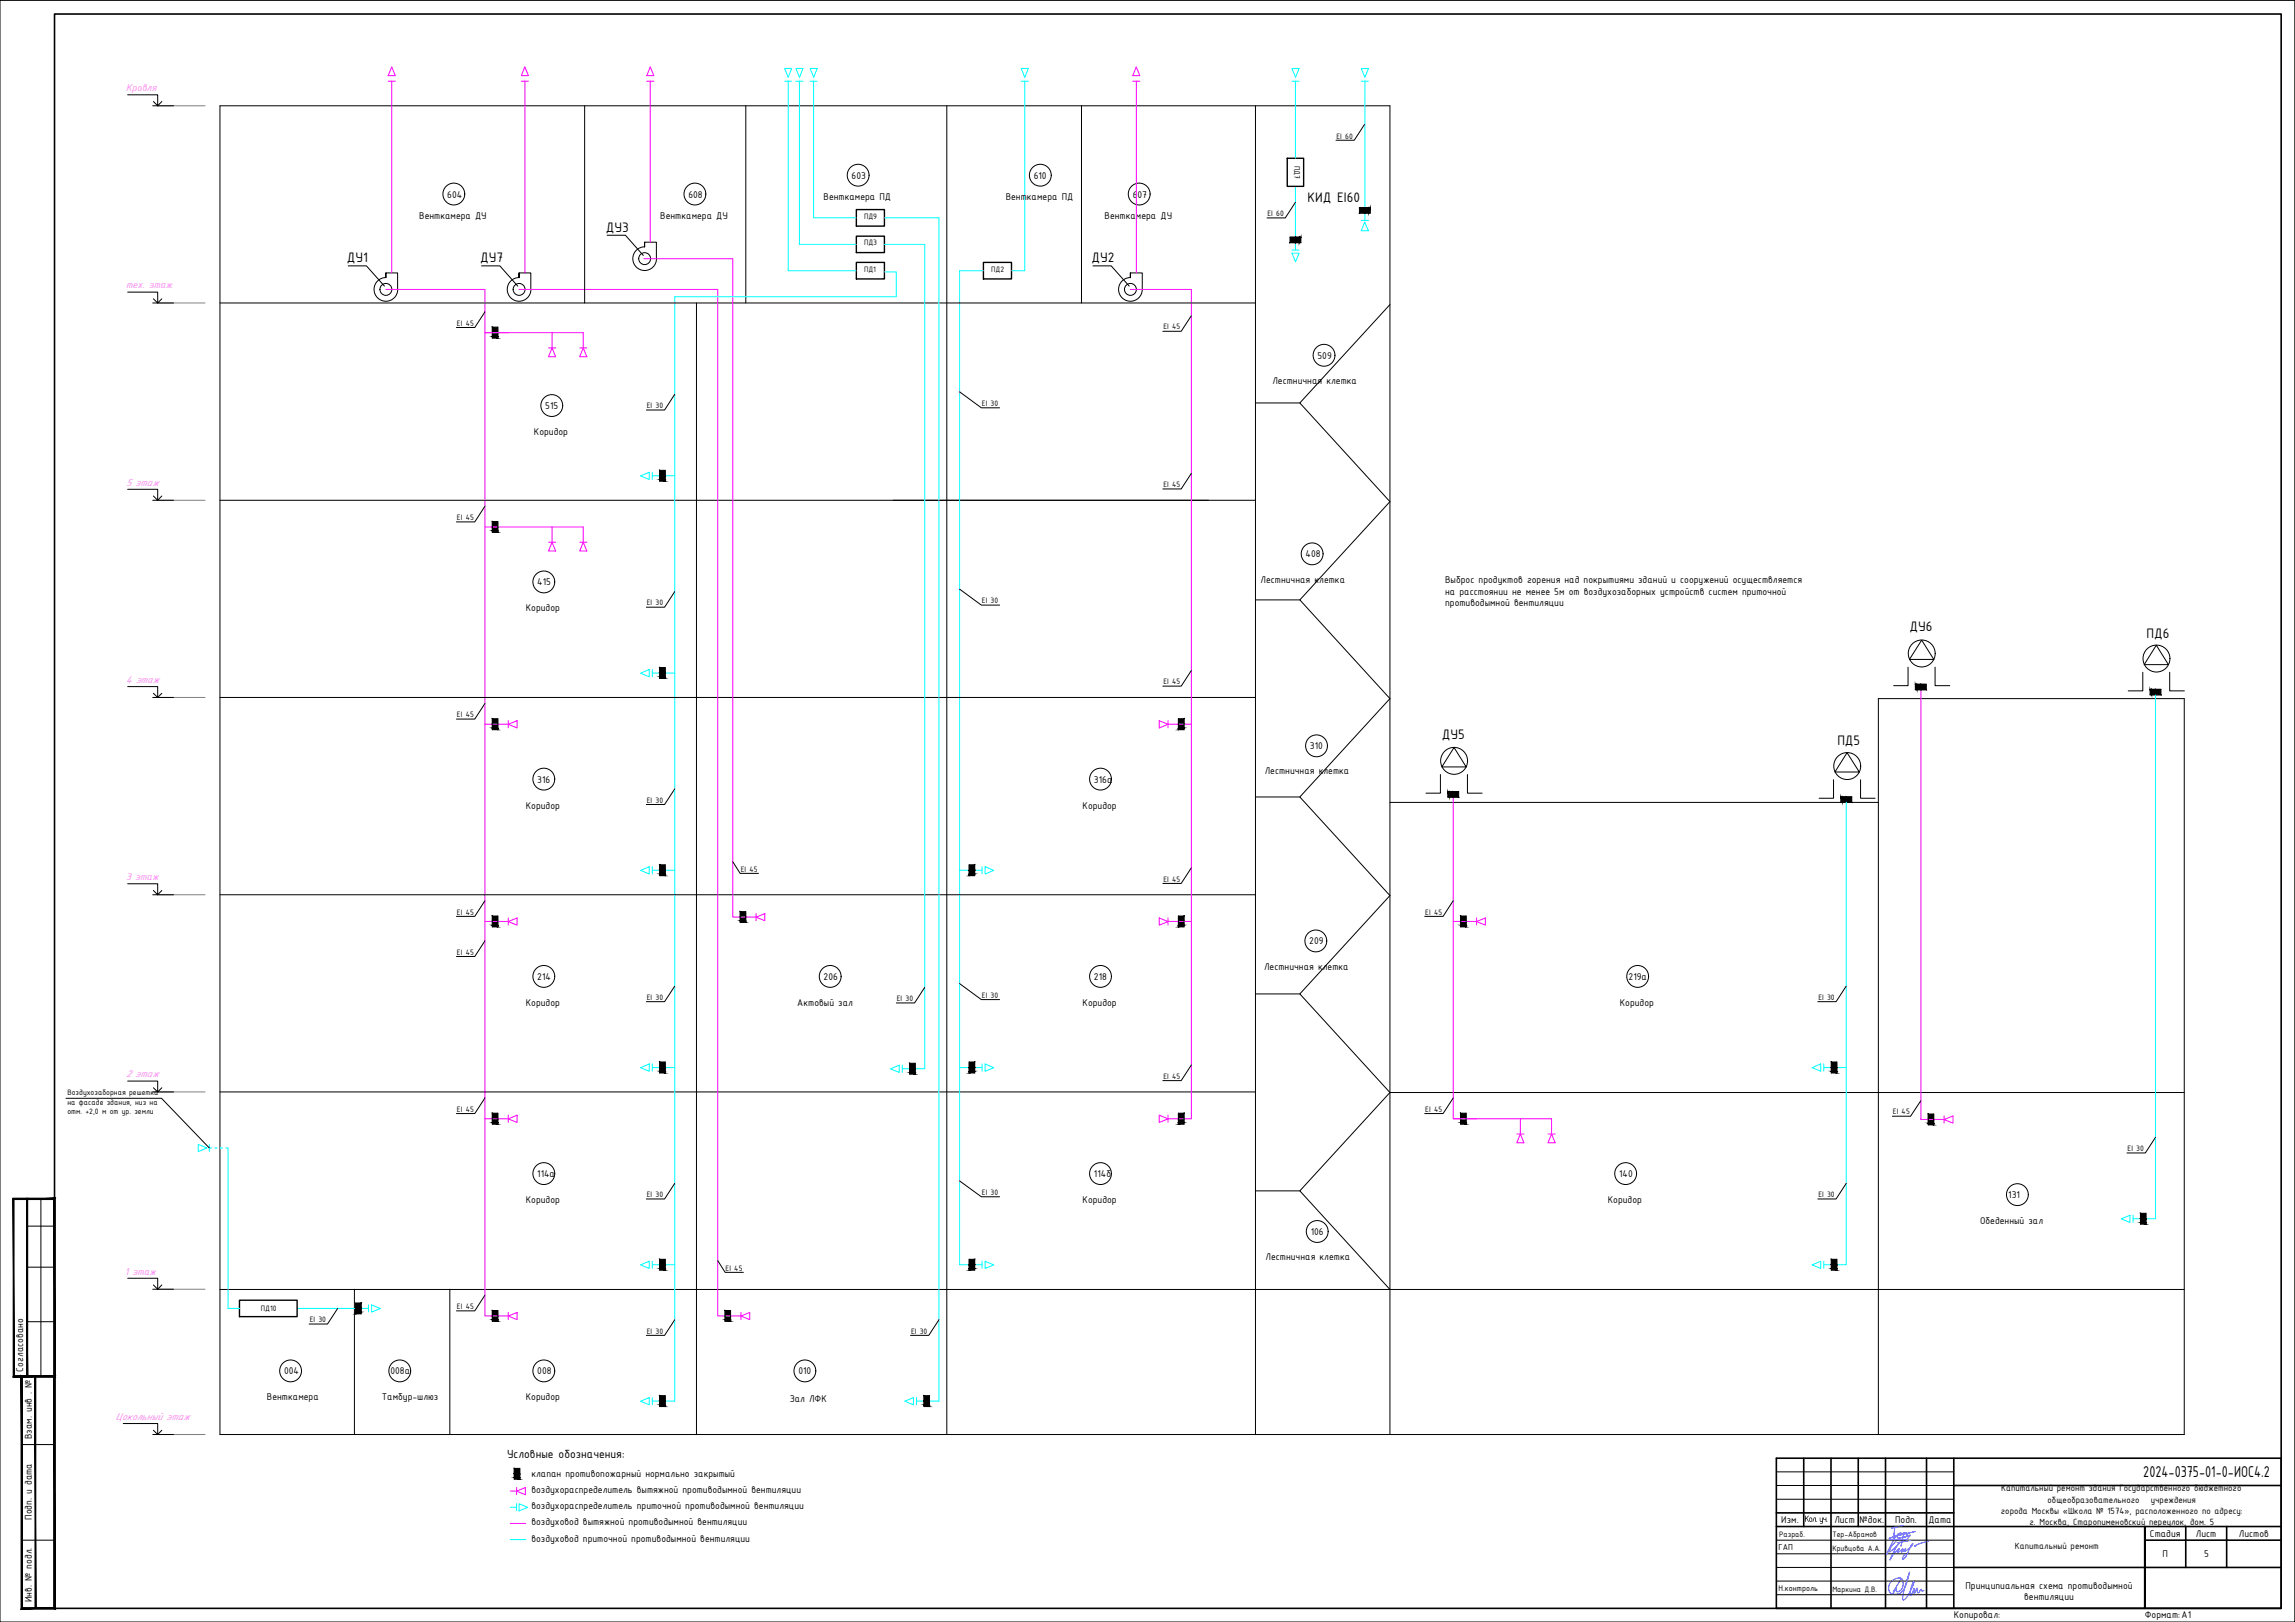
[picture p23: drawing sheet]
<svg xmlns="http://www.w3.org/2000/svg" width="841mm" height="594mm" viewBox="0 0 841 594" stroke-linecap="round" stroke-linejoin="round" font-family="sans-serif">
<defs><g id="words">
<text font-size="6.2" x="785.4" y="540.9">2024-0375-01-0-ИОС4.2</text>
<g font-size="5.4">
<text x="479.2" y="74.1">КИД EI60</text>
<text x="222" y="84.8">ДУ3</text>
<text x="127.1" y="96.1">ДУ1</text>
<text x="176" y="96.1">ДУ7</text>
<text x="400" y="96.1">ДУ2</text>
<text x="699.7" y="231.3">ДУ6</text>
<text x="786.6" y="233.5">ПД6</text>
<text x="528.4" y="270.6">ДУ5</text>
<text x="673.3" y="272.9">ПД5</text>
</g>
<text font-size="4.7" x="185.8" y="534">Условные обозначения:</text>
<g font-size="3.9" fill="#ff7fbf">
<text x="46.2" y="33.4">Кровля</text>
<text x="46.2" y="105.6">тех. этаж</text>
<text x="46.2" y="177.9">5 этаж</text>
<text x="46.1" y="250.1">4 этаж</text>
<text x="46.2" y="322.4">3 этаж</text>
<text x="46.2" y="394.6">2 этаж</text>
<text x="45.8" y="466.9">1 этаж</text>
<text x="42.3" y="520.1">Цокольный этаж</text>
</g>
<g font-size="3.9">
<text x="312.1" y="65.4">603</text>
<text x="378.8" y="65.4">610</text>
<text x="163.9" y="72.4">604</text>
<text x="252.3" y="72.4">608</text>
<text x="301.8" y="73.3">Венткамера ПД</text>
<text x="368.6" y="73.3">Венткамера ПД</text>
<text x="415.1" y="72.4">607</text>
<text x="153.6" y="80.2">Венткамера ДУ</text>
<text x="242" y="80.2">Венткамера ДУ</text>
<text x="404.8" y="80.2">Венткамера ДУ</text>
<text x="482.8" y="131.4">509</text>
<text x="466.3" y="140.6">Лестничная клетка</text>
<text x="199.8" y="149.8">515</text>
<text x="195.7" y="159.3">Коридор</text>
<text x="478.5" y="204.1">408</text>
<text x="196.9" y="214.4">415</text>
<text x="461.9" y="213.4">Лестничная клетка</text>
<text x="529.6" y="213.6">Выброс продуктов горения над покрытиями зданий и сооружений осуществляется</text>
<text x="529.6" y="217.8">на расстоянии не менее 5м от воздухозаборных устройств систем приточной</text>
<text x="529.6" y="222">противодымной вентиляции</text>
<text x="192.7" y="223.9">Коридор</text>
<text x="480.1" y="274.5">310</text>
<text x="196.9" y="286.7">316</text>
<text x="400.9" y="286.7">316а</text>
<text x="463.5" y="283.6">Лестничная клетка</text>
<text x="192.7" y="296.2">Коридор</text>
<text x="396.7" y="296.2">Коридор</text>
<text x="479.8" y="345.9">209</text>
<text x="196.9" y="358.9">214</text>
<text x="301.8" y="358.9">206</text>
<text x="400.9" y="358.9">218</text>
<text x="463.3" y="355.1">Лестничная клетка</text>
<text x="596.8" y="358.9">219а</text>
<text x="192.7" y="368.4">Коридор</text>
<text x="292.2" y="368.4">Актовый зал</text>
<text x="396.7" y="368.4">Коридор</text>
<text x="593.6" y="368.4">Коридор</text>
<text x="196.9" y="431.1">114а</text>
<text x="400.9" y="431.1">114б</text>
<text x="593.3" y="431.1">140</text>
<text x="192.7" y="440.7">Коридор</text>
<text x="396.7" y="440.7">Коридор</text>
<text x="589.2" y="440.7">Коридор</text>
<text x="736" y="438.8">131</text>
<text x="725.6" y="448.4">Обеденный зал</text>
<text x="480.3" y="452.3">106</text>
<text x="463.8" y="461.5">Лестничная клетка</text>
<text x="8.5" y="502.3" transform="rotate(-90 8.5 502.3)">Согласовано</text>
<text x="104.1" y="503.4">004</text>
<text x="143" y="503.4">008а</text>
<text x="196.9" y="503.4">008</text>
<text x="292.6" y="503.4">010</text>
<text x="97.8" y="512.9">Венткамера</text>
<text x="139.9" y="512.9">Тамбур-шлюз</text>
<text x="192.7" y="512.9">Коридор</text>
<text x="289.4" y="513.6">Зал ЛФК</text>
<text x="11.6" y="527.1" transform="rotate(-90 11.6 527.1)">Взам. инв . №</text>
<text x="194.7" y="540.9">клапан противопожарный нормально закрытый</text>
<text x="194.7" y="546.8">воздухораспределитель вытяжной противодымной вентиляции</text>
<text x="11.6" y="556.7" transform="rotate(-90 11.6 556.7)">Подп. и дата</text>
<text x="194.7" y="552.8">воздухораспределитель приточной противодымной вентиляции</text>
<text x="652.8" y="557.8">Изм.</text>
<text x="672.2" y="557.8">Лист</text>
<text x="681.5" y="557.8">№док.</text>
<text x="694.5" y="557.8">Подп.</text>
<text x="706.7" y="557.7">Дата</text>
<text x="194.7" y="558.7">воздуховод вытяжной противодымной вентиляции</text>
<text x="787.9" y="562.8">Стадия</text>
<text x="804.7" y="562.8">Лист</text>
<text x="820.5" y="562.8">Листов</text>
<text x="194.7" y="564.6">воздуховод приточной противодымной вентиляции</text>
<text x="792.5" y="570.3">П</text>
<text x="807.7" y="570.3">5</text>
<text x="11.6" y="586.8" transform="rotate(-90 11.6 586.8)">Инв. № подл.</text>
<text x="720.3" y="582">Принципиальная схема противодымной</text>
<text x="741.8" y="586.2">вентиляции</text>
<text x="716" y="592.6">Копировал:</text>
<text x="786" y="592.6">Формат:А1</text>
</g>
<g font-size="3.6">
<text x="733.3" y="546.2">Капитальный ремонт здания Государственного бюджетного</text>
<text x="750.4" y="550.3">общеобразовательного</text>
<text x="788.2" y="550.3">учреждения</text>
<text x="661.2" y="557.4">Кол. уч.</text>
<text x="733.3" y="554.5">города Москвы «Школа № 1574», расположенного по адресу:</text>
<text x="743.8" y="558.6">г. Москва, Старопименовский переулок, дом. 5</text>
<text x="738.3" y="567.3">Капитальный ремонт</text>
</g>
<text font-size="3.4" x="651.8" y="567.7">ГАП</text>
<text font-size="3.3" x="651.8" y="582.6">Н.контроль</text>
<g font-size="3.1">
<text x="489.8" y="50.7">EI 60</text>
<text x="474.4" y="60.8" transform="rotate(90 474.4 60.8)">ПД7</text>
<text x="316.7" y="80.1">ПД9</text>
<text x="464.5" y="79.1">EI 60</text>
<text x="316.7" y="89.8">ПД3</text>
<text x="316.7" y="99.5">ПД1</text>
<text x="363.2" y="99.5">ПД2</text>
<text x="167.5" y="119.3">EI 45</text>
<text x="426.3" y="120.7">EI 45</text>
<text x="237" y="149.5">EI 30</text>
<text x="359.8" y="148.7">EI 30</text>
<text x="426.3" y="178.4">EI 45</text>
<text x="167.5" y="190.5">EI 45</text>
<text x="237" y="221.7">EI 30</text>
<text x="359.8" y="221">EI 30</text>
<text x="426.3" y="250.7">EI 45</text>
<text x="167.5" y="262.7">EI 45</text>
<text x="237" y="294">EI 30</text>
<text x="271.4" y="319.2">EI 45</text>
<text x="426.3" y="322.9">EI 45</text>
<text x="167.5" y="335">EI 45</text>
<text x="522.3" y="335">EI 45</text>
<text x="167.5" y="349.6">EI 45</text>
<text x="359.8" y="365.4">EI 30</text>
<text x="237" y="366.2">EI 30</text>
<text x="328.6" y="366.7">EI 30</text>
<text x="666.4" y="366.2">EI 30</text>
<text x="426.3" y="395.2">EI 45</text>
<text x="24.7" y="401.2">Воздухозаборная решетка</text>
<text x="24.7" y="404.6">на фасаде здания, низ на</text>
<text x="24.7" y="407.9">отм. +2,0 м от ур. земли</text>
<text x="167.5" y="407.2">EI 45</text>
<text x="522.3" y="407.2">EI 45</text>
<text x="693.7" y="408.1">EI 45</text>
<text x="779.7" y="421.6">EI 30</text>
<text x="359.8" y="437.7">EI 30</text>
<text x="237" y="438.5">EI 30</text>
<text x="666.4" y="438.5">EI 30</text>
<text x="265.9" y="465.3">EI 45</text>
<text x="167.5" y="479.4">EI 45</text>
<text x="95.6" y="480.1">ПД10</text>
<text x="113.5" y="484.3">EI 30</text>
<text x="237" y="488.4">EI 30</text>
<text x="333.9" y="488.4">EI 30</text>
<text x="652" y="563.1">Разраб.</text>
<text x="671.5" y="563.1">Тер-Абрамов</text>
<text x="671.5" y="568.1">Кривцова А.А.</text>
<text x="671.5" y="583.1">Маркина Д.В.</text>
</g>
</g></defs>
<g fill="none" stroke="#000" stroke-width=".37">
<path d="M214.2 38.7v72.3M273.3 38.7v72.3M347 38.7v486.7M396.3 38.7v72.3M460.1 38.7v486.7M80.6 111h379.5M255.2 111v414.4M509.4 111.6l-33.1 36 33.1 36.1-33.1 36 33.1 36.2-33.1 36 33.1 36.1-33.1 36 33.1 36.1M460.1 147.6h16.2M80.6 183.2h379.5M460.1 219.7h16.2M80.6 255.5h379.5"/>
<path d="M460.1 291.9h16.2M509.4 293.9h178.9M80.6 327.7h379.5M460.1 364h16.2M80.6 399.9h379.5M509.4 400.1l-33.1 36.1 33.1 36.1M509.4 400.1h291M460.1 436.2h16.2M80.6 472.3h719.8M129.9 472.2v53.2M164.8 472.2v53.2M509.4 525.4v-486.7h-428.8v486.7h719.8v-269.5h-112.1v269.5"/>
</g>
<path d="M57.8 38.7h17.3M57.8 111h17.3M57.8 183.2h17.3M57.8 255.5h17.3M57.8 327.7h17.3M57.8 399.9h17.3M57.8 472.2h17.3M57.8 525.4h17.3" fill="none" stroke="#808080" stroke-width=".37"/>
<g fill="#000" stroke="#000" stroke-width=".37">
<path d="M498.2 76v2l2-2zM500.2 76v2h-2zM500.2 76v2l1.4-2zM501.6 76v2h-1.4zM501.6 76v2l.6-2zM502.2 76v2h-.6z"/>
<path d="M472.7 86.9v2l2-2zM472.7 88.9l2-2v2zM474.7 86.9v2l1.4-2zM476.1 86.9v2h-1.4zM476.1 86.9v2l.6-2zM476.7 86.9v2h-.6z"/>
<path d="M180.4 119.8l2 2v-2zM180.4 119.8l2 2h-2zM180.4 121.8l2 1.4v-1.4zM180.4 121.8l2 1.4h-2zM180.4 123.2l2 .6v-.6zM180.4 123.2l2 .6h-2z"/>
<path d="M241.8 172.3l2 2v-2zM241.8 172.3l2 2h-2zM241.8 174.3l2 1.4v-1.4zM241.8 174.3l2 1.4h-2zM241.8 175.7l2 .5v-.5zM241.8 175.7l2 .5h-2z"/>
<path d="M180.4 191l2 2v-2zM180.4 191l2 2h-2zM180.4 193l2 1.4v-1.4zM180.4 193l2 1.4h-2zM180.4 194.4l2 .6v-.6zM180.4 194.4l2 .6h-2z"/>
<path d="M241.8 244.5l2 2v-2zM241.8 244.5l2 2h-2zM241.8 246.5l2 1.4v-1.4zM241.8 246.5l2 1.4h-2zM241.8 247.9l2 .6v-.6zM241.8 247.9l2 .6h-2z"/>
<path d="M701.9 250.6l.6 2v-2zM701.9 250.6l.6 2h-.6z"/>
<path d="M702.5 250.6l1.4 2v-2zM702.5 250.6l1.4 2h-1.4z"/>
<path d="M703.9 250.6l2 2v-2zM703.9 250.6l2 2h-2z"/>
<path d="M787.9 252.5l.6 2v-2zM787.9 252.5l.6 2h-.6z"/>
<path d="M788.5 252.5l1.4 2v-2zM788.5 252.5l1.4 2h-1.4z"/>
<path d="M789.9 252.5l2 2v-2zM789.9 252.5l2 2h-2z"/>
<path d="M180.4 263.2l2 2v-2zM180.4 263.2l2 2h-2zM180.4 265.2l2 1.5v-1.5zM180.4 265.2l2 1.5h-2zM180.4 266.7l2 .6v-.6zM180.4 266.7l2 .6h-2z"/>
<path d="M431.8 263.2h2.1l-2.1 2zM431.8 265.2h2.1v-2zM431.8 265.2h2.1l-2.1 1.5zM431.8 266.7h2.1v-1.5zM431.8 266.7h2.1l-2.1 .6zM431.8 267.3h2.1v-.6z"/>
<path d="M530.6 290l.6 1.9v-1.9zM530.6 290l.6 1.9h-.6z"/>
<path d="M531.2 290l1.4 1.9v-1.9zM531.2 290l1.4 1.9h-1.4z"/>
<path d="M532.6 290l1.9 1.9v-1.9zM532.6 290l1.9 1.9h-1.9z"/>
<path d="M674.6 291.9l.6 1.9v-1.9zM674.6 291.9l.6 1.9h-.6z"/>
<path d="M675.2 291.9l1.4 1.9v-1.9zM675.2 291.9l1.4 1.9h-1.4z"/>
<path d="M676.6 291.9l2 1.9v-1.9zM676.6 291.9l2 1.9h-2z"/>
<path d="M241.8 316.8l2 1.9v-1.9zM241.8 316.8l2 1.9h-2zM241.8 318.7l2 1.4v-1.4zM241.8 318.7l2 1.4h-2zM241.8 320.1l2 .6v-.6zM241.8 320.1l2 .6h-2z"/>
<path d="M355.2 316.8h2l-2 1.9zM355.2 318.7h2v-1.9zM355.2 318.7h2l-2 1.4zM355.2 320.1h2v-1.4zM355.2 320.1h2l-2 .6zM355.2 320.7h2v-.6z"/>
<path d="M180.4 335.5l2 2v-2zM180.4 335.5l2 2h-2zM180.4 337.5l2 1.4v-1.4zM180.4 337.5l2 1.4h-2zM180.4 338.9l2 .6v-.6zM180.4 338.9l2 .6h-2z"/>
<path d="M271.3 333.9l2 2v-2zM271.3 333.9l2 2h-2zM271.3 335.9l2 1.4v-1.4zM271.3 335.9l2 1.4h-2zM271.3 337.3l2 .6v-.6zM271.3 337.3l2 .6h-2z"/>
<path d="M431.8 335.5h2.1l-2.1 2zM431.8 337.5h2.1v-2zM431.8 337.5h2.1l-2.1 1.4zM431.8 338.9h2.1v-1.4zM431.8 338.9h2.1l-2.1 .6zM431.8 339.5h2.1v-.6z"/>
<path d="M535.3 335.5l2 2v-2zM535.3 335.5l2 2h-2zM535.3 337.5l2 1.4v-1.4zM535.3 337.5l2 1.4h-2zM535.3 338.9l2 .6v-.6zM535.3 338.9l2 .6h-2z"/>
<path d="M241.8 389l2 2v-2zM241.8 389l2 2h-2zM241.8 391l2 1.4v-1.4zM241.8 391l2 1.4h-2zM241.8 392.4l2 .6v-.6zM241.8 392.4l2 .6h-2z"/>
<path d="M333.4 389.4l2 2v-2zM333.4 389.4l2 2h-2zM333.4 391.4l2 1.4v-1.4zM333.4 391.4l2 1.4h-2zM333.4 392.8l2 .6v-.6zM333.4 392.8l2 .6h-2z"/>
<path d="M355.2 389h2l-2 2zM357.2 389l-2 2h2zM355.2 391h2l-2 1.4zM355.2 392.4h2v-1.4zM355.2 392.4h2l-2 .6zM355.2 393h2v-.6z"/>
<path d="M671.1 389l2 2v-2zM671.1 389l2 2h-2zM671.1 391l2 1.4v-1.4zM671.1 391l2 1.4h-2zM671.1 392.4l2 .6v-.6zM671.1 392.4l2 .6h-2z"/>
<path d="M180.4 407.7l2 2.1v-2.1zM180.4 407.7l2 2.1h-2zM180.4 409.8l2 1.4v-1.4zM180.4 409.8l2 1.4h-2zM180.4 411.2l2 .5v-.5zM180.4 411.2l2 .5h-2z"/>
<path d="M431.8 407.7h2.1l-2.1 2.1zM433.9 407.7l-2.1 2.1h2.1zM431.8 409.8h2.1l-2.1 1.4zM431.8 411.2h2.1v-1.4zM431.8 411.2h2.1l-2.1 .5zM431.8 411.7h2.1v-.5z"/>
<path d="M535.3 407.7l2 2.1v-2.1zM535.3 407.7l2 2.1h-2zM535.3 409.8l2 1.4v-1.4zM535.3 409.8l2 1.4h-2zM535.3 411.2l2 .5v-.5zM535.3 411.2l2 .5h-2z"/>
<path d="M706.6 408l2 2v-2zM706.6 408l2 2h-2zM706.6 410l2 1.4v-1.4zM706.6 410l2 1.4h-2zM706.6 411.4l2 .6v-.6zM706.6 411.4l2 .6h-2z"/>
<path d="M784.4 444.4l2 2v-2zM784.4 444.4l2 2h-2zM784.4 446.4l2 1.4v-1.4zM784.4 446.4l2 1.4h-2zM784.4 447.8l2 .6v-.6zM784.4 447.8l2 .6h-2z"/>
<path d="M130.3 477.2h2l-2 2zM132.3 477.2l-2 2h2zM130.3 479.2h2l-2 1.4zM130.3 480.6h2v-1.4zM130.3 480.6h2l-2 .6zM130.3 481.2h2v-.6z"/>
<path d="M180.4 480l2 2v-2zM180.4 480l2 2h-2zM180.4 482l2 1.4v-1.4zM180.4 482l2 1.4h-2zM180.4 483.4l2 .6v-.6zM180.4 483.4l2 .6h-2z"/>
<path d="M241.8 461.2l2 2v-2zM241.8 461.2l2 2h-2zM241.8 463.2l2 1.4v-1.4zM241.8 463.2l2 1.4h-2zM241.8 464.6l2 .6v-.6zM241.8 464.6l2 .6h-2z"/>
<path d="M265.7 480l2 2v-2zM265.7 480l2 2h-2zM265.7 482l2 1.4v-1.4zM265.7 482l2 1.4h-2zM265.7 483.4l2 .6v-.6zM265.7 483.4l2 .6h-2z"/>
<path d="M355.2 461.2h2l-2 2zM355.2 463.2h2v-2zM355.2 463.2h2l-2 1.4zM355.2 464.6h2v-1.4zM355.2 464.6h2l-2 .6zM355.2 465.2h2v-.6z"/>
<path d="M671.1 461.2l2 2v-2zM671.1 461.2l2 2h-2zM671.1 463.2l2 1.4v-1.4zM671.1 463.2l2 1.4h-2zM671.1 464.6l2 .6v-.6zM671.1 464.6l2 .6h-2z"/>
<path d="M241.8 511.2l2 2v-2zM241.8 511.2l2 2h-2zM241.8 513.2l2 1.4v-1.4zM241.8 513.2l2 1.4h-2zM241.8 514.6l2 .6v-.6zM241.8 514.6l2 .6h-2z"/>
<path d="M338.6 511.2l2 2v-2zM338.6 511.2l2 2h-2zM338.6 513.2l2 1.4v-1.4zM338.6 513.2l2 1.4h-2zM338.6 514.6l2 .6v-.6zM338.6 514.6l2 .6h-2z"/>
<path d="M188.5 537.8l2 2v-2zM188.5 537.8l2 2h-2zM188.5 539.8l2 1.4v-1.4zM188.5 539.8l2 1.4h-2zM188.5 541.2l2 .6v-.6zM188.5 541.2l2 .6h-2z"/>
</g>
<g fill="none" stroke="#f0f" stroke-width=".37">
<path d="M142.3 29.7h2.6M143.6 29.7v70.3M143.6 24.5l1.3 3.2h-2.7zM191.1 29.7h2.5M192.3 24.5l1.3 3.2h-2.5zM192.4 29.7v70.3M237 29.7h2.6M238.3 29.7v59M238.3 24.5l1.3 3.2h-2.6zM415.1 29.7h2.6M416.4 24.5l1.3 3.2h-2.6zM416.4 29.7v70.3"/>
<path d="M235.9 94.8h32.6v241.1h8.6M141.4 106h36.3v376h8.6M190.2 106h72.8v376h8.5M414.2 106h22.4v303.8h-8.6M177.7 121.8h36v5.6M201 127.4h2.7M202.3 127.4l1.3 3.3h-2.6zM202.3 121.8v5.6M212.5 127.4h2.6M213.7 127.4l1.4 3.3h-2.7zM177.7 193h36v5.6M201 198.6h2.7"/>
<path d="M202.3 198.6l1.3 3.2h-2.6zM202.3 193v5.6M212.5 198.6h2.6M213.7 198.6l1.4 3.2h-2.7zM703.9 252.6v157.4h8.5M177.7 265.2h8.6M186.3 265.3l3.2-1.3v2.6zM186.3 263.9v2.7M424.8 264l3.2 1.3-3.2 1.3zM428 263.9v2.7M428 265.2h8.6M532.6 291.9v117.9h36v5.5"/>
<path d="M177.7 337.5h8.6M186.3 337.5l3.2-1.3v2.7zM186.3 336.2v2.6M277.1 335.9l3.2-1.3v2.6zM277.1 334.6v2.6M424.8 336.2l3.2 1.3-3.2 1.4zM428 336.2v2.6M428 337.5h8.6M532.6 337.5h8.5M541.1 337.5l3.2-1.3v2.7zM541.1 336.2v2.6M177.7 409.8h8.6"/>
<path d="M186.3 409.8l3.2-1.4v2.7zM186.3 408.4v2.7M424.8 408.4l3.2 1.4-3.2 1.3zM428 408.4v2.7M555.9 415.3h2.6M557.1 415.3l1.4 3.3h-2.7zM557.1 409.8v5.5M567.3 415.3h2.6M568.6 415.3l1.3 3.3h-2.6zM712.4 410.1l3.3-1.4v2.7zM712.4 408.7v2.6M186.3 482l3.2-1.3v2.6z"/>
<path d="M186.3 480.7v2.6M271.5 482l3.2-1.3v2.6zM271.5 480.7v2.6M187 546.1h2.3M187 558h5.7M189.3 546.2l3.2-1.4v2.7zM189.3 544.8v2.6"/>
</g>
<g fill="none" stroke="#000" stroke-width=".37">
<path d="M498.2 78h4M498.2 76h4M472.7 88.9h4M472.7 86.9h4M180.4 119.8v4M182.4 119.8v4M241.8 172.3v3.9M243.8 172.3v3.9M180.4 191v4M182.4 191v4M704.2 234.5l4.5 7h-9zM790.2 236.3l4.4 7.1h-8.9z"/>
<path d="M241.8 244.5v4M243.8 244.5v4M699.2 244.4v6.7h-5.3M701.9 250.6h4M701.9 252.6h4M709.1 244.4v6.7h5.4M785.2 246.2v6.8h-5.3M787.9 252.5h4M787.9 254.5h4M795.1 246.2v6.8h5.4M180.4 263.2v4.1M182.4 263.2v4.1"/>
<path d="M431.8 263.2v4.1M433.9 263.2v4.1M532.8 273.8l4.5 7.1h-8.9zM676.9 275.7l4.5 7.1h-9zM527.9 283.7v6.8h-5.3M530.6 290h3.9M530.6 291.9h3.9M537.8 283.7v6.8h5.3M671.9 285.6v6.8h-5.3M674.6 291.9h4M674.6 293.8h4M681.8 285.6v6.8h5.4"/>
<path d="M241.8 316.8v3.9M243.8 316.8v3.9M355.2 316.8v3.9M357.2 316.8v3.9M180.4 335.5v4M182.4 335.5v4M271.3 333.9v4M273.3 333.9v4M431.8 335.5v4M433.9 335.5v4M535.3 335.5v4M537.3 335.5v4"/>
<path d="M241.8 389v4M243.8 389v4M333.4 389.4v4M335.4 389.4v4M355.2 389v4M357.2 389v4M671.1 389v4M673.1 389v4M180.4 407.7v4M182.4 407.7v4M431.8 407.7v4M433.9 407.7v4"/>
<path d="M535.3 407.7v4M537.3 407.7v4M706.6 408v4M708.6 408v4M784.4 444.4v4M786.4 444.4v4M130.3 477.2v4M132.3 477.2v4M180.4 480v4M182.4 480v4M241.8 461.2v4M243.8 461.2v4"/>
<path d="M265.7 480v4M267.7 480v4M355.2 461.2v4M357.2 461.2v4M671.1 461.2v4M673.1 461.2v4M241.8 511.2v4M243.8 511.2v4M338.6 511.2v4M340.6 511.2v4M188.5 537.8v4M190.5 537.8v4"/>
<circle cx="704.2" cy="239.3" r="4.9"/>
<circle cx="790.3" cy="241.2" r="4.9"/>
<circle cx="532.9" cy="278.7" r="4.9"/>
<circle cx="676.9" cy="280.6" r="4.9"/>
</g>
<g fill="none" stroke="#000" stroke-width=".37">
<path d="M500 45.6l-3.7 5.8h-6.7M474.7 74.1l-3.7 5.7h-6.7M127.6 97.4h6.7l6.6 7.4M176.4 97.4h6.8l6.5 7.4M222.5 86.2h6.7l6.6 7.4M400.5 97.4h6.7l6.6 7.4M177.7 114.2l-3.7 5.7h-6.7M436.6 115.6l-3.7 5.7h-6.8M247.3 144.4l-3.8 5.8h-6.6M351.7 143.5l7.9 5.9h6.7M436.6 173.4l-3.7 5.7h-6.8M177.7 185.4l-3.7 5.7h-6.7"/>
<path d="M247.3 216.7l-3.8 5.7h-6.6M351.7 215.8l7.9 5.8h6.7M177.7 257.7l-3.7 5.7h-6.7M436.6 245.6l-3.7 5.7h-6.8M247.3 288.9l-3.8 5.8h-6.6M268.5 315.6l2.7 4.3h6.8M436.6 317.9l-3.7 5.7h-6.8M177.7 329.9l-3.7 5.7h-6.7M532.6 329.9l-3.8 5.7h-6.7M177.7 344.6l-3.7 5.7h-6.7M247.3 361.2l-3.8 5.7h-6.6M338.9 361.6l-3.7 5.7h-6.7"/>
<path d="M351.7 360.3l7.9 5.8h6.7M676.6 361.2l-3.8 5.7h-6.6M436.6 390.1l-3.7 5.7h-6.8M24.2 402.3h35l17.5 18.2M177.7 402.1l-3.7 5.8h-6.7M532.6 402.1l-3.8 5.8h-6.7M703.9 403.1l-3.7 5.7h-6.7M789.9 416.6l-3.7 5.7h-6.8M247.3 433.4l-3.8 5.7h-6.6M351.7 432.5l7.9 5.8h6.7M676.6 433.4l-3.8 5.7h-6.6M123.7 479.2l-3.7 5.7h-6.7"/>
<path d="M177.7 474.4l-3.7 5.7h-6.7M263 461.7l2.7 4.3h6.7M247.3 483.4l-3.8 5.7h-6.6M344.1 483.4l-3.7 5.7h-6.7"/>
</g>
<!-- layer: A-DETL -->
<g fill="none" stroke="#000" stroke-width=".37">
<path d="M46.8 34.7h11v4l-1.6-1.5M56 38.7h7.6M59.3 37.2l-1.5 1.5M46.8 107h11v4l-1.6-1.6M56 111h7.6M59.3 109.4l-1.5 1.6M46.8 179.2h11v4l-1.6-1.5M56 183.2h7.6M59.3 181.7l-1.5 1.5M46.8 251.5h11v4l-1.6-1.6M56 255.5h7.6M59.3 253.9l-1.5 1.6"/>
<path d="M46.8 323.7h11v4l-1.6-1.5M56 327.7h7.6M59.3 326.2l-1.5 1.5M46.8 396h11v3.9l-1.6-1.5M56 399.9h7.6M59.3 398.4l-1.5 1.5M46.8 468.2h11v4l-1.6-1.6M56 472.2h7.6M59.3 470.6l-1.5 1.6M45.2 521.4h12.6v4l-1.6-1.6M56 525.4h7.6M59.3 523.8l-1.5 1.6"/>
</g>
<g fill="none" stroke="#0ff" stroke-width=".37">
<path d="M287.5 25.1h2.6l-1.3 3.2zM287.5 29.7h2.6M288.8 29.7v69.5M291.6 29.7h2.7M291.7 25.1h2.6l-1.3 3.2zM292.9 29.7v59.8M296.8 29.7h2.7M296.9 25.1h2.6l-1.3 3.2zM298.2 29.7v50.1M374.2 25.1h2.7l-1.4 3.2zM374.2 29.7h2.6M375.5 29.7v69.5"/>
<path d="M473.4 29.7h2.6M473.5 25.1h2.5l-1.2 3.2zM474.7 29.7v28.3M498.9 25.1h2.6l-1.3 3.2zM498.9 29.7h2.5M500.2 29.7v51M344.1 79.8v433.4h-8.2M474.7 68.3v23.3M338.9 89.5v301.9h-8.2M360.4 99.2h-8.7v364h8.2M473.4 91.6h2.6M473.5 92.7h2.6l-1.3 3.2z"/>
<path d="M498.9 80.7h2.6M500.1 81.3l1.3 3.2h-2.6zM247.3 108.7v404.5h-8.2M234.7 174.3l3.2-1.3v2.6zM239.1 172.9v2.7M239.1 174.3h8.2M234.7 246.6l3.2-1.4v2.7zM239.1 245.2v2.6M239.1 246.5h8.2M789.9 254.5v191.9h-8.2M676.6 293.8v169.4h-8.2M234.7 318.8l3.2-1.3v2.6z"/>
<path d="M239.1 317.4v2.7M239.1 318.7h8.2M351.7 318.7h8.2M359.9 317.4v2.7M361 317.5l3.2 1.3-3.2 1.3zM234.7 391l3.2-1.3v2.7zM239.1 389.7v2.6M239.1 391h8.2M326.3 391.5l3.2-1.3v2.6zM330.7 390.1v2.6M351.7 391h8.2M359.9 389.7v2.6"/>
<path d="M361 389.7l3.2 1.3-3.2 1.4zM664 391l3.2-1.3v2.7zM668.4 391h8.2M668.4 389.7v2.6M83.6 420.5v58.7h4.2M777.4 446.4l3.1-1.3v2.6zM781.7 445.1v2.6M108.9 479.2h26.1M135 477.9v2.6M136.2 478l3.2 1.3-3.2 1.3zM234.7 463.3l3.2-1.3v2.6zM239.1 461.9v2.6"/>
<path d="M239.1 463.2h8.2M359.9 461.9v2.6M361 462l3.2 1.3-3.2 1.3zM664 463.3l3.2-1.3v2.6zM668.4 461.9v2.6M234.7 513.2l3.2-1.3v2.6zM239.1 511.9v2.6M331.6 513.2l3.1-1.3v2.6zM335.9 511.9v2.6M187 552h2.3M189.3 550.8v2.6M190.2 550.8l3.2 1.3-3.2 1.3z"/>
<path d="M187 563.9h5.7"/>
</g>
<!-- layer: 0 -->
<g fill="none" stroke="#000" stroke-width=".37">
<circle cx="166.3" cy="71.1" r="4"/>
<circle cx="254.7" cy="71.1" r="4"/>
<circle cx="314.5" cy="64.2" r="4"/>
<circle cx="381.2" cy="64.2" r="4"/>
<circle cx="417.5" cy="71.1" r="4"/>
<circle cx="485.2" cy="130.1" r="4"/>
<circle cx="202.2" cy="148.5" r="4"/>
<circle cx="199.3" cy="213.1" r="4"/>
<circle cx="480.8" cy="202.9" r="4"/>
<circle cx="482.5" cy="273.2" r="4"/>
<circle cx="199.3" cy="285.4" r="4"/>
<circle cx="403.3" cy="285.4" r="4"/>
<circle cx="199.3" cy="357.6" r="4"/>
<circle cx="304.2" cy="357.6" r="4"/>
<circle cx="403.3" cy="357.6" r="4"/>
<circle cx="482.2" cy="344.6" r="4"/>
<circle cx="600.1" cy="357.6" r="4"/>
<circle cx="199.3" cy="429.8" r="4"/>
<circle cx="403.3" cy="429.8" r="4"/>
<circle cx="595.7" cy="429.8" r="4"/>
<circle cx="739.3" cy="437.5" r="4"/>
<circle cx="482.7" cy="451.1" r="4"/>
<circle cx="106.5" cy="502.1" r="4"/>
<circle cx="146.5" cy="502.1" r="4"/>
<circle cx="199.3" cy="502.1" r="4"/>
<circle cx="295" cy="502.1" r="4"/>
</g>
<!-- layer: PDF _0 -->
<path d="M72.6 419.2l3.3 1.3-3.3 1.3zM76.7 419.2v2.5" fill="none" stroke="#0ff" stroke-width=".37"/>
<path d="M76.7 420.5h.9M78.7 420.5h.8M80.7 420.5h.8M82.7 420.5h.9" fill="none" stroke="#0ff" stroke-width=".38"/>
<path d="M471.7 58h6v10.3h-6zM313.8 76.8h10.3v6h-10.3zM313.8 96.1h10.3v6.1h-10.3zM313.8 86.5h10.3v6h-10.3zM360.4 96.1h10.3v6.1h-10.3zM87.8 476.2h21.1v6h-21.1z" fill="none" stroke="#000" stroke-width=".51"/>
<g fill="none" stroke="#000" stroke-width=".37">
<path d="M141.4 100v1.7v-1.7h4.3v6M190.2 100v1.7v-1.7h4.3v6M236.2 88.7v1.7v-1.7h4.3l.1 6a4.3 4.3 0 0 1-4.4 4.4 4.3 4.3 0 0 1-4.3-4.4 4.3 4.3 0 0 1 4.3-4.3M414.2 100v1.7v-1.7h4.4v6a4.3 4.3 0 0 1-4.3 4.3 4.3 4.3 0 0 1-4.4-4.3 4.3 4.3 0 0 1 4.4-4.3M141.4 101.7a4.3 4.3 0 0 0-4.3 4.3 4.3 4.3 0 0 0 4.3 4.3 4.3 4.3 0 0 0 4.4-4.3M190.2 101.7a4.3 4.3 0 0 0-4.3 4.3 4.3 4.3 0 0 0 4.3 4.3 4.3 4.3 0 0 0 4.4-4.3"/>
<circle cx="236.2" cy="94.7" r="2.18"/>
<circle cx="141.4" cy="106" r="2.18"/>
<circle cx="190.2" cy="106" r="2.18"/>
<circle cx="414.3" cy="106" r="2.18"/>
</g>
<!-- layer: 0 -->
<path d="M298.2 79.8h15.6M324.1 79.8h20M288.8 99.2h25M292.9 89.5h20.9M324.1 99.6h4.4v9.1h-81.2M324.1 89.5h14.8M370.7 99.2h4.8" fill="none" stroke="#0ff" stroke-width=".37"/>
<path d="M651 539.1h65M651 549.1h65M651 544.1h65M651 574.1h65M651 564.1h65M651 579.1h65M651 569.1h65M651 589.1h185M651 584.1h65" fill="none" stroke="#000" stroke-width=".37"/>
<path d="M666.9 555.8l.2 .1 .1 1.3h.6v-1.3h.2v1.9l-.3 .3-.7-.1 .7-.2 .1-.4-.9-.2zM668.1 555.8l.4 .7h.5v-.6l.2-.1v1.6l-.2-.7-.9-.3zM669.4 557.1h.2l-.1 .3z" fill="#000"/>
<g fill="none" stroke="#000" stroke-width=".59">
<path d="M651 534.1h185v55h-185zM661 534.1v25M671 534.1v55M681 534.1v25M691 534.1v55M706 534.1v55M716 534.1v55M651 559.1h185M651 554.1h65M716 544.1h120M801 559.1v15M816 559.1v15"/>
<path d="M716 574.1h120M786 564.1h50M786 589.1v-30v30"/>
</g>
<path d="M694.4 559l-.5 4.5M697.5 558.8l-4.3 .9M694 562.9l3.2-1.3a1.22 1.22 0 0 0-1.6 .2 1.22 1.22 0 0 0-.1 1.5l1.7-.2M697.7 561.4l-1.1 4.9M702 560.9l-7.2 1.7-2.5 1 6 .5 1.7-1.8-2.3 .7a.85 .85 0 0 0 1.2-.9 .85 .85 0 0 0-1.5-.4" fill="none" stroke="#00f" stroke-width=".37"/>
<path d="M700.3 564.2l-5.1 .8" fill="none" stroke="#196fe6" stroke-width=".37"/>
<path d="M692.7 566.9l-.2 1.5 2-1.5 1.6-2a22.5 22.5 0 0 0-3.5 6.5 11 11 0 0 1 3.4-4.2l-.6 1.5 2-1.4-.5 1.2 1.5-1.3-.7 1 .3 .1a5.5 5.5 0 0 0 3-3l-.6 .6-1.9 4.1-.6 .8-.6 .2v-.6l.5-.7 1.7-1.1M694.5 563.1l-3.3 6.5 .5-.9a16.8 16.8 0 0 1 3.7-4.8M696.7 578.1l-2.8 5.3a1.61 1.61 0 0 1 .9-1.7l.2 1.2a2.53 2.53 0 0 0 2.4-3.5 1.52 1.52 0 0 0-.8-1.4 1.52 1.52 0 0 0-1.6 .1 3.3 3.3 0 0 0-2 5.6 3.9 3.9 0 0 0 5.3-2.8l1.5-5.1-.9 2.6a19.4 19.4 0 0 0-1.6 7.5h.1a1.86 1.86 0 0 0 1.8-1.5l1.8-3.6 .5-1.8a8.3 8.3 0 0 0-1.4 5.4l1.4-2.6-.1 1.7 1.2-1.7a1.24 1.24 0 0 0 .4 1.7l1-1.4 .3 .7 .8-.3M706.6 564.6l-2.5 .6-2.5 1 .5 .1" fill="none" stroke="#0037dd" stroke-width=".37"/>
<!-- layer: Stamp -->
<path d="M0 .1h841v594h-841zM10 439.1v65M15 439.1v65M10 449.1h10M10 464.1h10M10 484.1h10M8 504.1v85h12v-150h-15v65h15M13 504.1v85M8 529.1h12M8 564.1h12" fill="none" stroke="#000" stroke-width=".37"/>
<g fill="#000" stroke="#000" stroke-width=".37">
<path d="M4.8 439l.3 .3 5-.3zM5.1 439.3l5-.3-.3 .3zM9.8 439.3l.3 64.9v-65.2zM9.8 439.3l.3 64.9-.3-.2zM4.8 504.2h5.3l-.3-.2zM4.8 504.2l.3-.2h4.7zM4.8 439v65.2l.3-.2zM4.8 439l.3 .3v64.7z"/>
<path d="M5 438.8v.5l15.2-.5zM5 439.3l15.2-.5-.5 .5zM20.2 438.8l-.5 .5 .5 65zM19.7 439.3l.5 65-.5-.4zM5 504.3h15.2l-.5-.4zM5 503.9h14.7l-14.7 .4z"/>
<path d="M9.8 439l.3 .3 10-.3zM10.1 439.3l10-.3-.3 .3zM19.8 439.3l.3 64.9v-65.2zM19.8 439.3l.3 64.9-.3-.2zM9.8 504.2h10.3l-.3-.2zM9.8 504.2l.3-.2h9.7zM9.8 439v65.2l.3-.2zM9.8 439l.3 .3v64.7z"/>
<path d="M7.7 503.9l.5 .4 12-.4zM8.2 504.3l12-.4-.5 .4zM19.7 504.3l.5 85v-85.4zM19.7 504.3l.5 85-.5-.5zM7.7 589.3h12.5l-.5-.5zM8.2 588.8h11.5l-12 .5zM7.7 503.9v85.4l.5-.5zM7.7 503.9l.5 .4v84.5z"/>
<path d="M7.8 504l.3 .2 12-.2zM8.1 504.2l12-.2-.3 .2zM20.1 504l-.3 .2 .3 85.1zM19.8 504.2l.3 85.1-.3-.3zM7.8 589.3h12.3l-.3-.3zM7.8 589.3l.3-.3h11.7zM7.8 504v85.3l.3-.3zM7.8 504l.3 .2v84.8z"/>
<path d="M12.8 504.1v85h.3zM12.8 504.1h.3v85z"/>
</g>
<path d="M20 5.1h816v584h-816z" fill="none" stroke="#000" stroke-width=".59"/>
<path d="M20 549.1v40" fill="none" stroke="#000" stroke-width=".37"/>
<use href="#words"/>
</svg>
